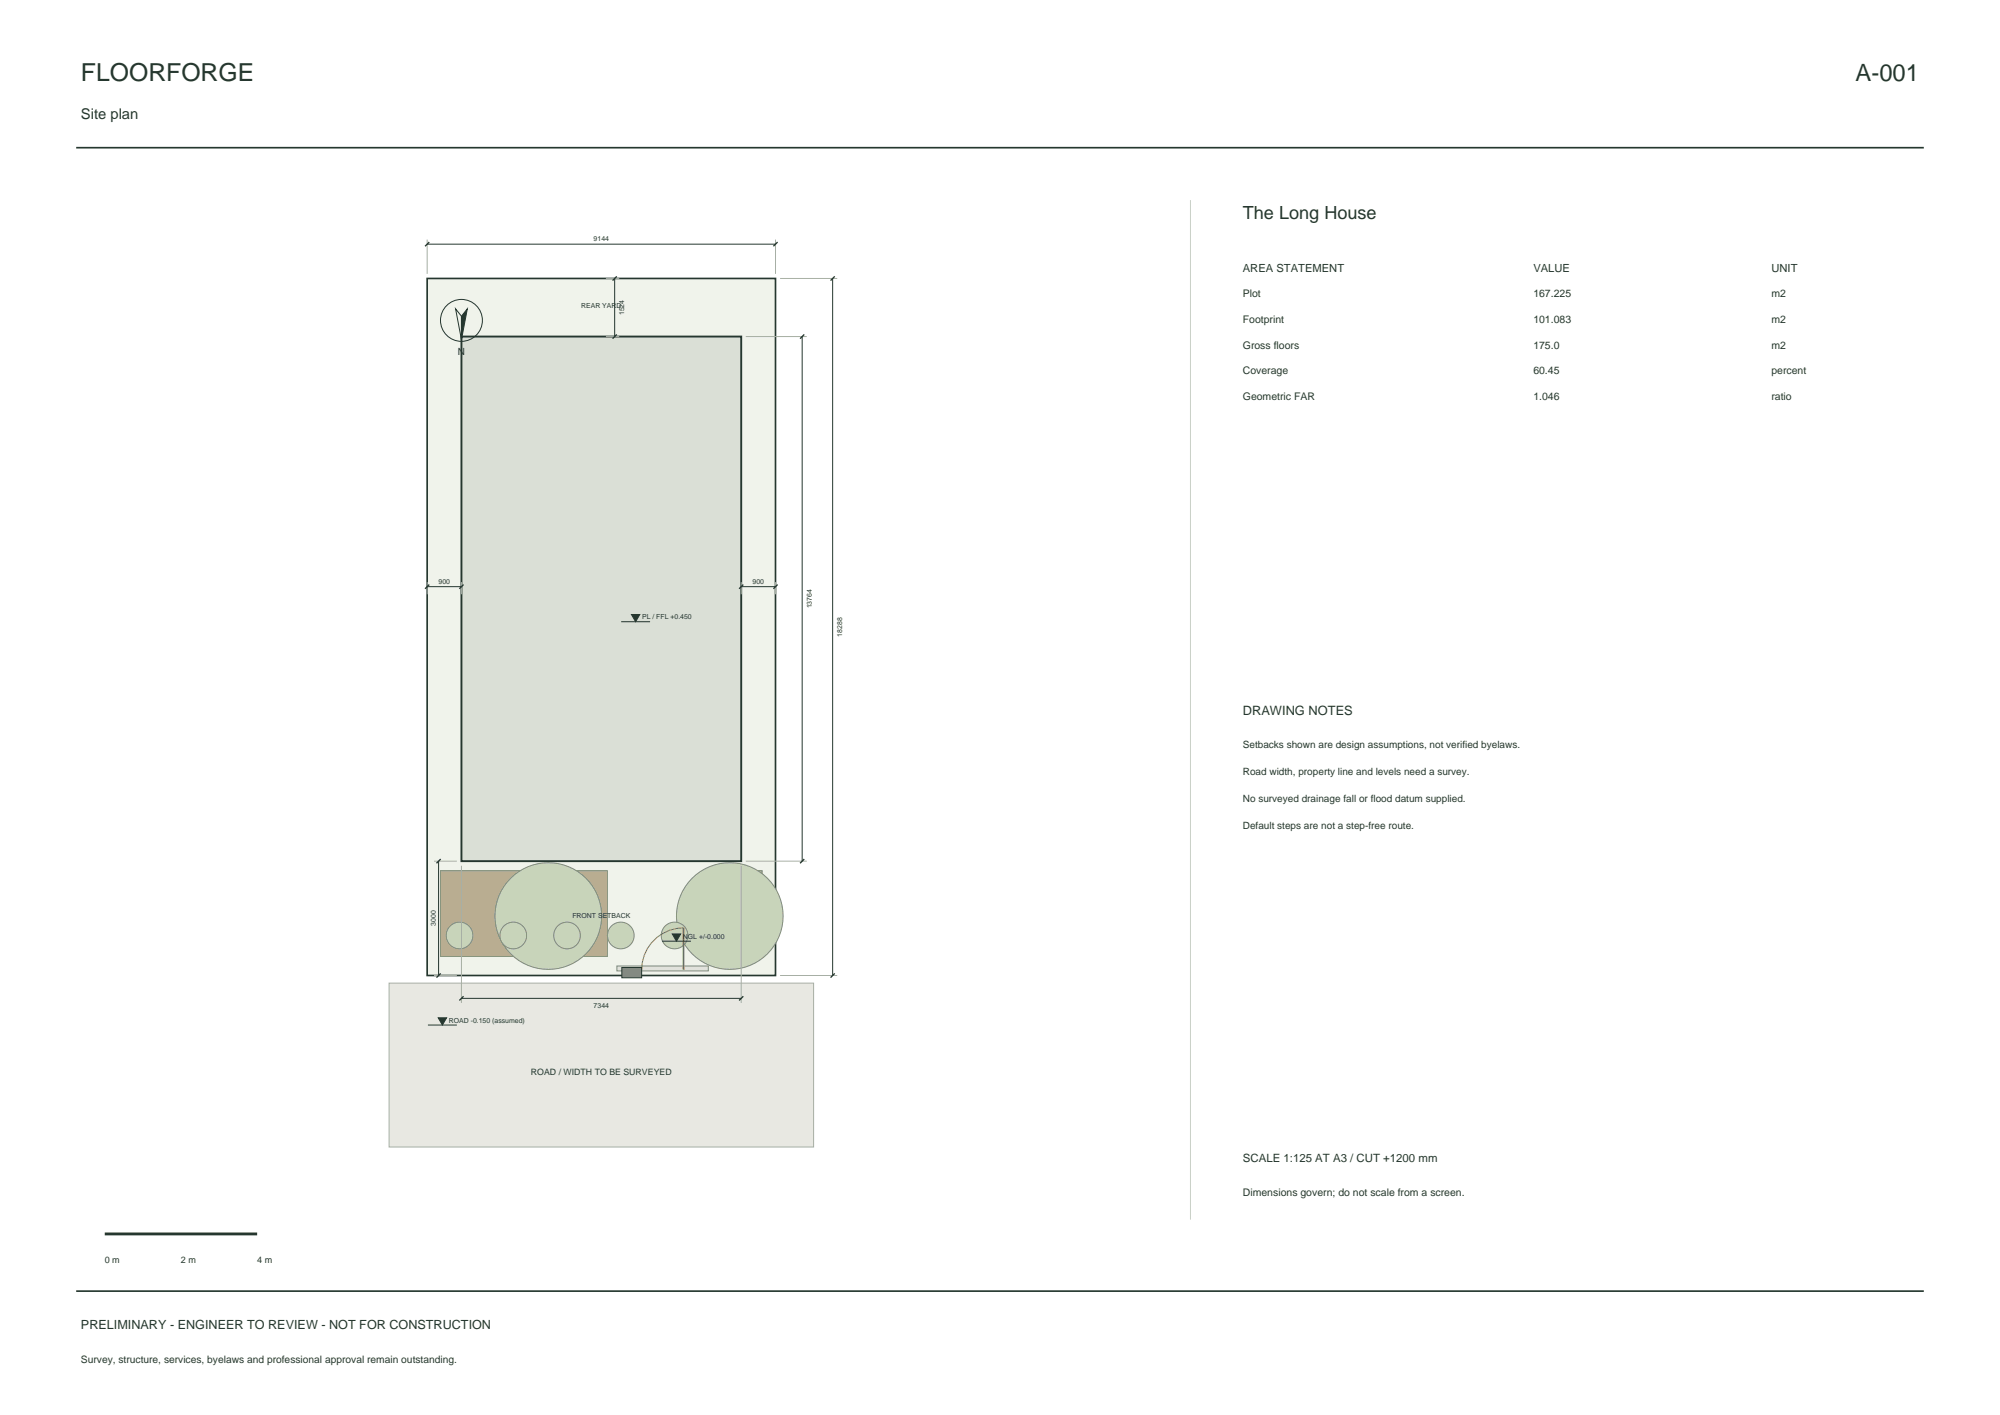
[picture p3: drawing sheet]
<svg xmlns="http://www.w3.org/2000/svg" width="420mm" height="297mm" viewBox="0 0 420 297" stroke-linecap="round" stroke-linejoin="round" font-family="sans-serif">
<defs><g id="words">
<text font-size="5.2" fill="#25372f" x="17" y="17">FLOORFORGE</text>
<text font-size="5" fill="#25372f" x="389.7" y="17">A-001</text>
<text font-size="3.8" fill="#25372f" x="261" y="46">The Long House</text>
<text font-size="3.1" fill="#25372f" x="17" y="25">Site plan</text>
<text font-size="2.7" fill="#25372f" x="261" y="150">DRAWING NOTES</text>
<text font-size="2.6" fill="#25372f" x="17" y="279">PRELIMINARY - ENGINEER TO REVIEW - NOT FOR CONSTRUCTION</text>
<text font-size="2.4" fill="#25372f" x="261" y="244">SCALE 1:125 AT A3 / CUT +1200 mm</text>
<g font-size="2.3" fill="#25372f">
<text x="261" y="57">AREA STATEMENT</text>
<text x="322" y="57">VALUE</text>
<text x="372" y="57">UNIT</text>
</g>
<g font-size="2.2" fill="#25372f">
<text x="261" y="62.4">Plot</text>
<text x="322" y="62.4">167.225</text>
<text x="372" y="62.4">m2</text>
<text x="261" y="67.8">Footprint</text>
<text x="322" y="67.8">101.083</text>
<text x="372" y="67.8">m2</text>
<text x="261" y="73.2">Gross floors</text>
<text x="322" y="73.2">175.0</text>
<text x="372" y="73.2">m2</text>
<text x="261" y="78.6">Coverage</text>
<text x="322" y="78.6">60.45</text>
<text x="372" y="78.6">percent</text>
<text x="261" y="84">Geometric FAR</text>
<text x="322" y="84">1.046</text>
<text x="372" y="84">ratio</text>
<text x="261" y="251">Dimensions govern; do not scale from a screen.</text>
</g>
<g font-size="2.1" fill="#25372f">
<text x="96.2" y="74.4">N</text>
<text x="261" y="157">Setbacks shown are design assumptions, not verified byelaws.</text>
<text x="261" y="162.7">Road width, property line and levels need a survey.</text>
<text x="261" y="168.4">No surveyed drainage fall or flood datum supplied.</text>
<text x="261" y="174.1">Default steps are not a step-free route.</text>
<text x="17" y="286">Survey, structure, services, byelaws and professional approval remain outstanding.</text>
</g>
<g font-size="1.9" fill="#25372f">
<text x="22" y="265">0 m</text>
<text x="38" y="265">2 m</text>
<text x="54" y="265">4 m</text>
</g>
<text font-size="1.8" fill="#25372f" x="111.5" y="225.6">ROAD / WIDTH TO BE SURVEYED</text>
<g font-size="1.4" fill="#25372f">
<text x="124.7" y="50.7">9144</text>
<text x="122.1" y="64.5">REAR YARD</text>
<text x="131.1" y="66.2" transform="rotate(-90 131.1 66.2)">1524</text>
<text x="92.1" y="122.6">900</text>
<text x="158" y="122.6">900</text>
<text x="134.8" y="130">PL / FFL +0.450</text>
<text x="170.5" y="127.7" transform="rotate(-90 170.5 127.7)">13764</text>
<text x="176.9" y="133.6" transform="rotate(-90 176.9 133.6)">18288</text>
<text x="91.5" y="194.4" transform="rotate(-90 91.5 194.4)">3000</text>
<text x="120.2" y="192.8">FRONT SETBACK</text>
<text x="143.4" y="197.1">NGL +/-0.000</text>
<text x="94.3" y="214.7">ROAD -0.150 (assumed)</text>
<text x="124.7" y="211.6">7344</text>
</g>
</g></defs>
<path d="M16 31h388M16 271h388" fill="none" stroke="#25372f" stroke-width=".35"/>
<path d="M89.7 58.4h73.2v146.4h-73.2z" fill-rule="evenodd" fill="#f0f3eb" stroke="#25372f" stroke-width=".35"/>
<path d="M96.9 70.6h58.8v110.2h-58.8z" fill-rule="evenodd" fill="#dadfd6" stroke="#25372f" stroke-width=".4"/>
<path d="M81.7 206.4h89.2v34.4h-89.2z" fill-rule="evenodd" fill="#e8e8e2" stroke="#a8afa4" stroke-width=".21"/>
<path d="M129.5 202.8h19.2v1h-19.2z" fill-rule="evenodd" fill="#e5e0d3" stroke="#819076" stroke-width=".21"/>
<g fill="#b9ad91" stroke="#819076" stroke-width=".21">
<path d="M92.5 182.8h35v18h-35z" fill-rule="evenodd"/>
<path d="M150.7 182.8h9.4v18h-9.4z" fill-rule="evenodd"/>
</g>
<g fill="#c8d4ba" stroke="#819076" stroke-width=".21">
<circle cx="115.1" cy="192.3" r="11.2"/>
<circle cx="153.3" cy="192.3" r="11.2"/>
<circle cx="96.5" cy="196.4" r="2.8"/>
<circle cx="107.8" cy="196.4" r="2.8"/>
<circle cx="119.1" cy="196.4" r="2.8"/>
<circle cx="130.4" cy="196.4" r="2.8"/>
<circle cx="141.7" cy="196.4" r="2.8"/>
</g>
<path d="M143.5 194.8v8.8" fill="none" stroke="#9e653f" stroke-width=".35"/>
<path d="M143.5 194.8a8.8 8.8 0 0 0-8.8 8.8" fill="none" stroke="#9e653f" stroke-width=".21"/>
<path d="M130.6 203.1h4.1v2.1h-4.1z" fill-rule="evenodd" fill="#8f8a80" stroke="#25372f" stroke-width=".21"/>
<g fill="none" stroke="#a8afa4" stroke-width=".21">
<path d="M89.7 50.3v7.2M127.2 58.4h2.8M162.9 50.3v7.2M163.8 58.4h12M127.2 70.6h2.8M156.6 70.6h12.8M89.7 122.2v2.5M96.9 122.2v2.5M155.7 122.2v2.5M162.9 122.2v2.5M91.1 180.8h4.8M96.9 181.7v28.8"/>
<path d="M155.7 181.7v28.8M156.6 180.8h12.8M91.1 204.8h4.8M163.8 204.8h12"/>
</g>
<g fill="none" stroke="#25372f" stroke-width=".21">
<path d="M89.7 51.2h73.2M129.1 58.4v12.2M174.9 58.4v146.4M95.7 64.8l1.2 1.6v4.9zM168.5 70.6v110.2M89.7 123.1h7.2M130.4 130.5h6.1M155.7 123.1h7.2M92.1 180.8v24M139 197.6h6.1M89.9 215.2h6M96.9 209.6h58.8"/>
<circle cx="96.9" cy="67.2" r="4.4"/>
</g>
<g fill="none" stroke="#25372f" stroke-width=".28">
<path d="M90.1 50.8l-.8 .9M129.5 58l-.9 .9M163.3 50.8l-.9 .9M175.3 58l-.9 .9M129.5 70.2l-.9 .9M168.9 70.2l-.9 .9M90.1 122.7l-.8 .9M97.3 122.7l-.8 .9M156.1 122.7l-.9 .9M163.3 122.7l-.9 .9M92.5 180.3l-.8 .9M168.9 180.3l-.9 .9"/>
<path d="M92.5 204.3l-.8 .9M97.3 209.1l-.8 .9M156.1 209.1l-.9 .9M175.3 204.3l-.9 .9"/>
</g>
<g fill="#25372f" stroke="#25372f" stroke-width=".21">
<path d="M92 213.6h1.8l-.9 1.6z"/>
<path d="M141.2 196h1.7l-.8 1.6z"/>
<path d="M132.6 129h1.8l-.9 1.5z"/>
<path d="M98.1 64.8l-1.2 6.5v-4.9z"/>
</g>
<path d="M250 42v214" fill="none" stroke="#c9d0c7" stroke-width=".21"/>
<path d="M22 259h32" fill="none" stroke="#25372f" stroke-width=".6"/>
<use href="#words"/>
</svg>
